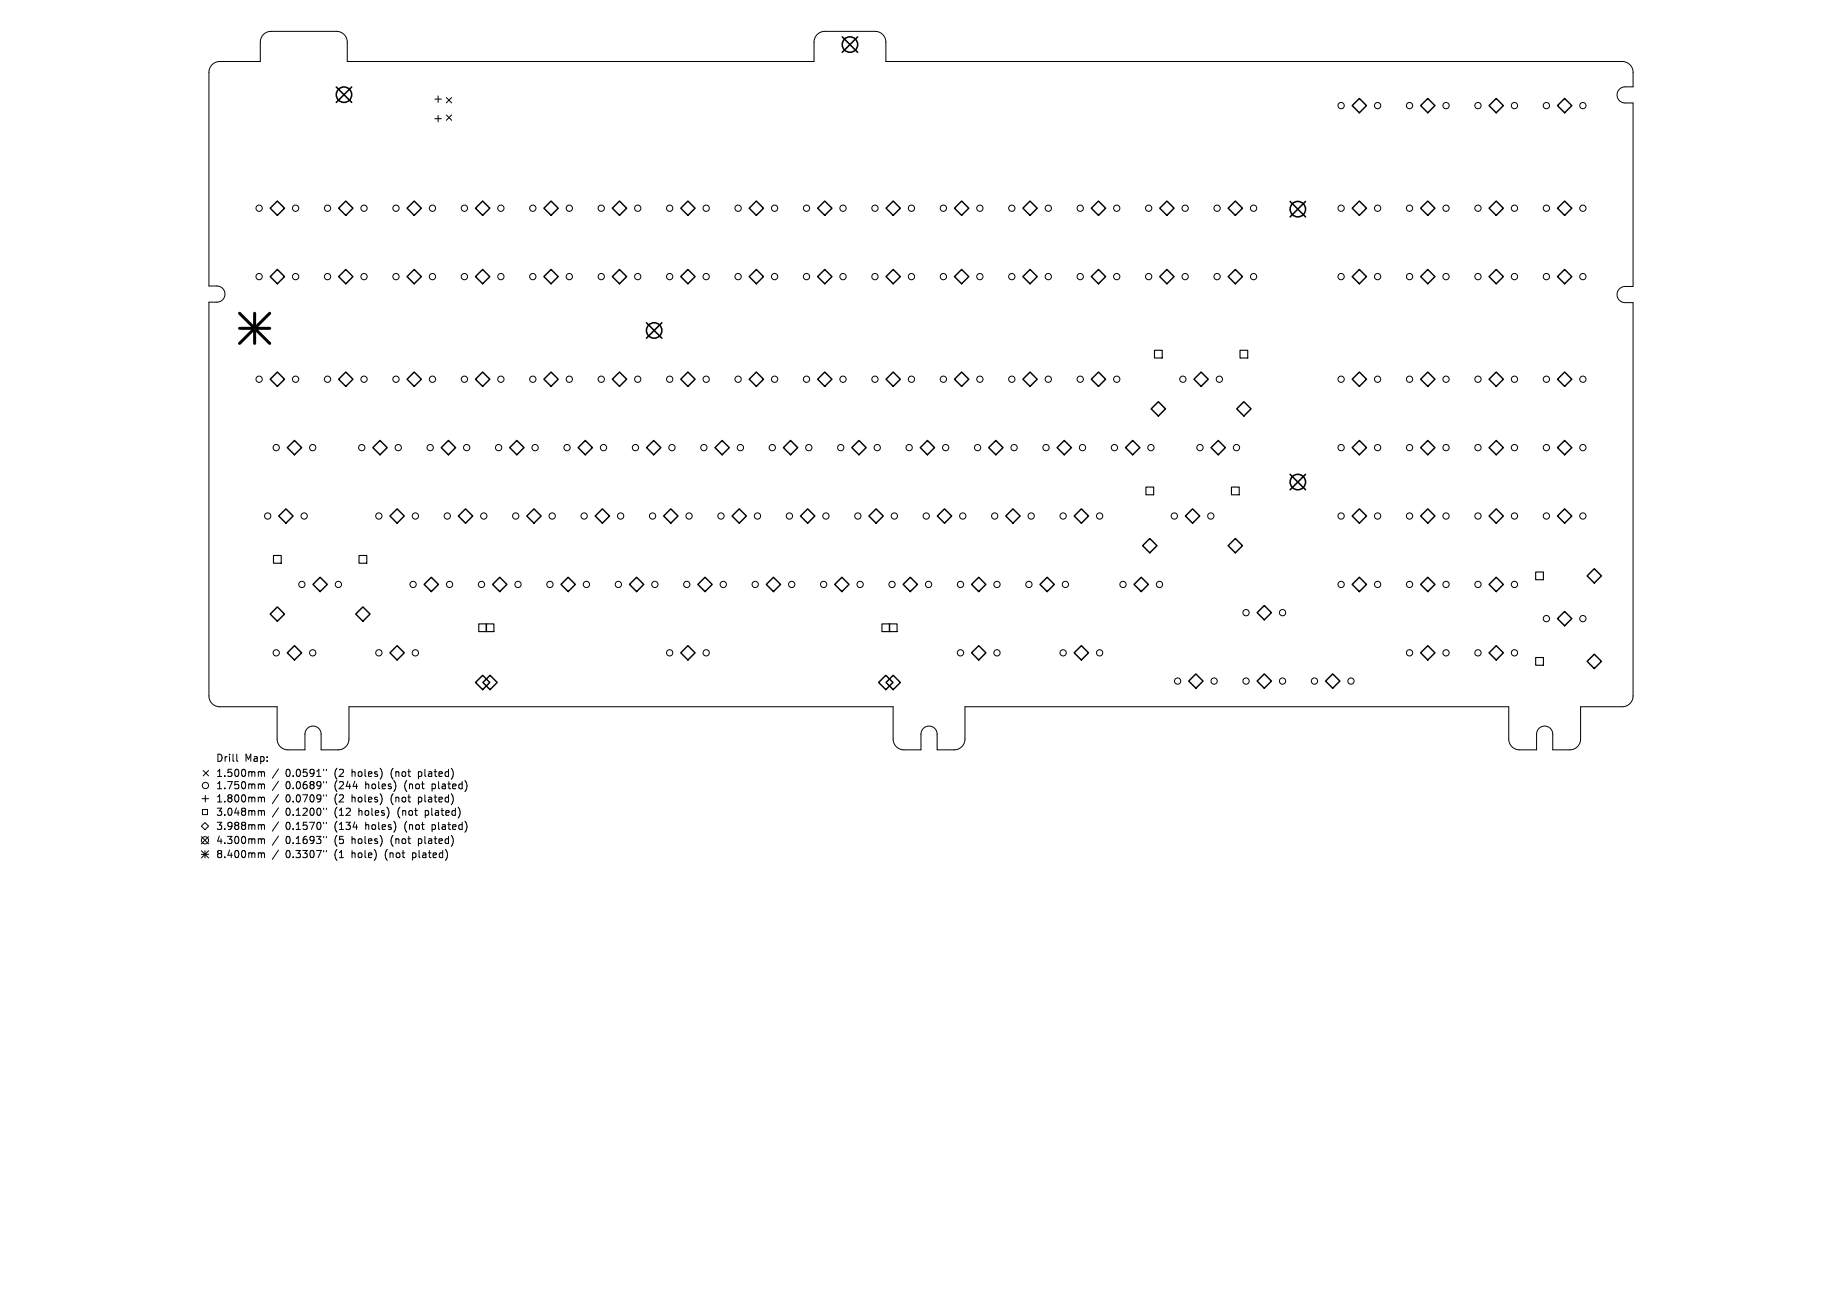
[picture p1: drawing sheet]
<svg xmlns="http://www.w3.org/2000/svg" width="297mm" height="210mm" viewBox="0 0 297 210" stroke-linecap="round" stroke-linejoin="round" font-family="sans-serif">
<defs><g id="words">
<g font-size="1.6">
<text x="34.8" y="123">Drill</text>
<text x="34.8" y="125.5">1.500mm</text>
<text x="39.4" y="123">Map:</text>
<text x="46.1" y="125.5">0.0591&quot;</text>
<text x="54" y="125.5">(2</text>
<text x="56.9" y="125.5">holes)</text>
<text x="63.3" y="125.5">(not</text>
<text x="67.8" y="125.5">plated)</text>
<text x="34.8" y="127.4">1.750mm</text>
<text x="34.8" y="129.6">1.800mm</text>
<text x="34.8" y="131.7">3.048mm</text>
<text x="46.1" y="127.4">0.0689&quot;</text>
<text x="46.1" y="129.6">0.0709&quot;</text>
<text x="46.1" y="131.7">0.1200&quot;</text>
<text x="54" y="127.4">(244</text>
<text x="54" y="129.6">(2</text>
<text x="54" y="131.7">(12</text>
<text x="56.9" y="129.6">holes)</text>
<text x="58" y="131.7">holes)</text>
<text x="59.1" y="127.4">holes)</text>
<text x="63.3" y="129.6">(not</text>
<text x="64.4" y="131.7">(not</text>
<text x="65.5" y="127.4">(not</text>
<text x="67.8" y="129.6">plated)</text>
<text x="68.9" y="131.7">plated)</text>
<text x="70" y="127.4">plated)</text>
<text x="34.8" y="134">3.988mm</text>
<text x="34.8" y="136.3">4.300mm</text>
<text x="46.1" y="134">0.1570&quot;</text>
<text x="46.1" y="136.3">0.1693&quot;</text>
<text x="54" y="134">(134</text>
<text x="54" y="136.3">(5</text>
<text x="56.9" y="136.3">holes)</text>
<text x="59.1" y="134">holes)</text>
<text x="63.3" y="136.3">(not</text>
<text x="65.5" y="134">(not</text>
<text x="67.8" y="136.3">plated)</text>
<text x="70" y="134">plated)</text>
<text x="34.8" y="138.6">8.400mm</text>
<text x="46.1" y="138.6">0.3307&quot;</text>
<text x="54" y="138.6">(1</text>
<text x="56.9" y="138.6">hole)</text>
<text x="62.3" y="138.6">(not</text>
<text x="66.9" y="138.6">plated)</text>
</g>
</g></defs>
<g fill="none" stroke="#000" stroke-width=".16">
<path d="M34.2 10.4l.5-.3 .6-.2h6.7v-3.1a1.74 1.74 0 0 1 1.7-1.7h10.7a1.74 1.74 0 0 1 1.6 1.7v3.1h75.3v-3.1a1.74 1.74 0 0 1 1.7-1.7h8.3a1.74 1.74 0 0 1 1.5 1.7v3.1h118.8a1.74 1.74 0 0 1 1.7 1.8v2.3h-1.3a1.3 1.3 0 0 0-1.3 1.3 1.3 1.3 0 0 0 1.3 1.3h1.3v29.6h-1.4a1.3 1.3 0 0 0-1.2 1.4 1.3 1.3 0 0 0 1.3 1.2h1.3v63.5a1.74 1.74 0 0 1-1.7 1.7h-6.7v5.2a1.74 1.74 0 0 1-1.8 1.7h-2.7v-2.5a1.3 1.3 0 0 0-1.3-1.3 1.3 1.3 0 0 0-1.3 1.3v2.5h-2.8a1.74 1.74 0 0 1-1.7-1.7v-5.2h-87.7v5.4a1.74 1.74 0 0 1-1.7 1.5h-2.8v-2.5a1.3 1.3 0 0 0-1.3-1.3 1.3 1.3 0 0 0-1.3 1.3v2.5h-2.8a1.74 1.74 0 0 1-1.7-1.7v-5.2h-87.7v5.4a1.74 1.74 0 0 1-1.8 1.5h-2.7v-2.5a1.3 1.3 0 0 0-1.3-1.3 1.3 1.3 0 0 0-1.3 1.3v2.5h-2.8a1.74 1.74 0 0 1-1.7-1.7v-5.2h-9.3a1.74 1.74 0 0 1-1.7-1.7v-63.6h1.3a1.3 1.3 0 0 0 1.3-1.3 1.3 1.3 0 0 0-1.3-1.3h-1.3v-34.4l.2-.8zM70.1 16h1.1M70.1 19.1h1.1M70.6 15.5v1M70.6 18.6v1.1M72 15.7l.8 .9M72 18.5l.8 .9M72.8 15.7l-.8 .9M72.8 18.5l-.8 .9M32.5 133.3l.6-.6 .5 .6-.5 .5zM32.5 135l1.1 1.1M32.5 137.2l1.1 1.2"/>
<path d="M32.5 137.8h1.1M32.6 128.8h1M32.6 130.6h.9v.8h-.9zM32.8 124.3l.8 .8M33.1 137.2v1.2M33.1 128.3v1M33.6 124.3l-.8 .8M33.6 135l-1.1 1.1M33.6 137.2l-1.1 1.2M38.2 121.7v.9l.1 .2M41.8 124.5l.3 .1M41.8 126.5l.3 .1"/>
<path d="M41.8 128.6l.3 .1M41.8 130.7l.3 .2M41.8 133l.3 .2M41.8 135.3l.3 .2M41.8 137.6l.3 .1M42.1 124.6l.2-.1h.3v.7M42.1 124.6v.6M42.1 126.6v.6M42.1 128.7v.7M42.1 130.9v.6M42.1 133.2v.6M42.1 135.5v.6"/>
<path d="M42.1 137.7v.6M42.1 126.6l.2-.1h.3v.7M42.1 128.7l.2-.1h.3v.8M42.1 130.9l.2-.2 .3 .1v.7M42.1 133.2l.2-.2 .3 .1v.7M42.1 135.5l.2-.2h.3v.8M42.1 137.7l.2-.1h.3v.7M44.9 124l-1 1.5M44.9 126l-1 1.5M44.9 128.1l-1 1.5M44.9 130.3l-1 1.5M44.9 132.6l-1 1.5"/>
<path d="M44.9 134.8l-1 1.5M44.9 137.1l-1 1.5M52.2 124.1v.2M52.2 126.1v.2M52.2 128.2v.2M52.2 130.4v.2M52.2 132.6v.2M52.2 134.9v.2M52.2 137.2v.2M52.6 124.1v.2M52.6 126.1v.2M52.6 128.2v.2"/>
<path d="M52.6 130.4v.2M52.6 132.6v.2M52.6 134.9v.2M52.6 137.2v.2"/>
<circle cx="216.2" cy="17" r=".51"/>
<circle cx="222.1" cy="17" r=".51"/>
<circle cx="227.3" cy="17" r=".51"/>
<circle cx="233.2" cy="17" r=".51"/>
<circle cx="238.3" cy="17" r=".51"/>
<circle cx="244.2" cy="17" r=".51"/>
<circle cx="249.3" cy="17" r=".51"/>
<circle cx="255.2" cy="17" r=".51"/>
<circle cx="41.8" cy="33.6" r=".51"/>
<circle cx="47.7" cy="33.6" r=".51"/>
<circle cx="52.8" cy="33.6" r=".51"/>
<circle cx="58.7" cy="33.6" r=".51"/>
<circle cx="63.8" cy="33.6" r=".51"/>
<circle cx="69.7" cy="33.6" r=".51"/>
<circle cx="74.9" cy="33.6" r=".51"/>
<circle cx="80.8" cy="33.6" r=".51"/>
<circle cx="85.9" cy="33.6" r=".51"/>
<circle cx="91.8" cy="33.6" r=".51"/>
<circle cx="96.9" cy="33.6" r=".51"/>
<circle cx="102.8" cy="33.6" r=".51"/>
<circle cx="108" cy="33.6" r=".51"/>
<circle cx="113.9" cy="33.6" r=".51"/>
<circle cx="119" cy="33.6" r=".51"/>
<circle cx="124.9" cy="33.6" r=".51"/>
<circle cx="130" cy="33.6" r=".51"/>
<circle cx="135.9" cy="33.6" r=".51"/>
<circle cx="141.1" cy="33.6" r=".51"/>
<circle cx="147" cy="33.6" r=".51"/>
<circle cx="152.1" cy="33.6" r=".51"/>
<circle cx="158" cy="33.6" r=".51"/>
<circle cx="163.1" cy="33.6" r=".51"/>
<circle cx="169" cy="33.6" r=".51"/>
<circle cx="174.2" cy="33.6" r=".51"/>
<circle cx="180.1" cy="33.6" r=".51"/>
<circle cx="185.2" cy="33.6" r=".51"/>
<circle cx="191.1" cy="33.6" r=".51"/>
<circle cx="196.2" cy="33.6" r=".51"/>
<circle cx="202.1" cy="33.6" r=".51"/>
<circle cx="216.2" cy="33.6" r=".51"/>
<circle cx="222.1" cy="33.6" r=".51"/>
<circle cx="227.3" cy="33.6" r=".51"/>
<circle cx="233.2" cy="33.6" r=".51"/>
<circle cx="238.3" cy="33.6" r=".51"/>
<circle cx="244.2" cy="33.6" r=".51"/>
<circle cx="249.3" cy="33.6" r=".51"/>
<circle cx="255.2" cy="33.6" r=".51"/>
<circle cx="41.8" cy="44.6" r=".51"/>
<circle cx="47.7" cy="44.6" r=".51"/>
<circle cx="52.8" cy="44.6" r=".51"/>
<circle cx="58.7" cy="44.6" r=".51"/>
<circle cx="63.8" cy="44.6" r=".51"/>
<circle cx="69.7" cy="44.6" r=".51"/>
<circle cx="74.9" cy="44.6" r=".51"/>
<circle cx="80.8" cy="44.6" r=".51"/>
<circle cx="85.9" cy="44.6" r=".51"/>
<circle cx="91.8" cy="44.6" r=".51"/>
<circle cx="96.9" cy="44.6" r=".51"/>
<circle cx="102.8" cy="44.6" r=".51"/>
<circle cx="108" cy="44.6" r=".51"/>
<circle cx="113.9" cy="44.6" r=".51"/>
<circle cx="119" cy="44.6" r=".51"/>
<circle cx="124.9" cy="44.6" r=".51"/>
<circle cx="130" cy="44.6" r=".51"/>
<circle cx="135.9" cy="44.6" r=".51"/>
<circle cx="141.1" cy="44.6" r=".51"/>
<circle cx="147" cy="44.6" r=".51"/>
<circle cx="152.1" cy="44.6" r=".51"/>
<circle cx="158" cy="44.6" r=".51"/>
<circle cx="163.1" cy="44.6" r=".51"/>
<circle cx="169" cy="44.6" r=".51"/>
<circle cx="174.2" cy="44.6" r=".51"/>
<circle cx="180.1" cy="44.6" r=".51"/>
<circle cx="185.2" cy="44.6" r=".51"/>
<circle cx="191.1" cy="44.6" r=".51"/>
<circle cx="196.2" cy="44.6" r=".51"/>
<circle cx="202.1" cy="44.6" r=".51"/>
<circle cx="216.2" cy="44.6" r=".51"/>
<circle cx="222.1" cy="44.6" r=".51"/>
<circle cx="227.3" cy="44.6" r=".51"/>
<circle cx="233.2" cy="44.6" r=".51"/>
<circle cx="238.3" cy="44.6" r=".51"/>
<circle cx="244.2" cy="44.6" r=".51"/>
<circle cx="249.3" cy="44.6" r=".51"/>
<circle cx="255.2" cy="44.6" r=".51"/>
<circle cx="41.8" cy="61.2" r=".51"/>
<circle cx="44.5" cy="72.2" r=".51"/>
<circle cx="47.7" cy="61.2" r=".51"/>
<circle cx="50.4" cy="72.2" r=".51"/>
<circle cx="52.8" cy="61.2" r=".51"/>
<circle cx="58.3" cy="72.2" r=".51"/>
<circle cx="58.7" cy="61.2" r=".51"/>
<circle cx="63.8" cy="61.2" r=".51"/>
<circle cx="64.2" cy="72.2" r=".51"/>
<circle cx="69.4" cy="72.2" r=".51"/>
<circle cx="69.7" cy="61.2" r=".51"/>
<circle cx="74.9" cy="61.2" r=".51"/>
<circle cx="75.2" cy="72.2" r=".51"/>
<circle cx="80.4" cy="72.2" r=".51"/>
<circle cx="80.8" cy="61.2" r=".51"/>
<circle cx="85.9" cy="61.2" r=".51"/>
<circle cx="86.3" cy="72.2" r=".51"/>
<circle cx="91.4" cy="72.2" r=".51"/>
<circle cx="91.8" cy="61.2" r=".51"/>
<circle cx="96.9" cy="61.2" r=".51"/>
<circle cx="97.3" cy="72.2" r=".51"/>
<circle cx="102.5" cy="72.2" r=".51"/>
<circle cx="102.8" cy="61.2" r=".51"/>
<circle cx="108" cy="61.2" r=".51"/>
<circle cx="108.3" cy="72.2" r=".51"/>
<circle cx="113.5" cy="72.2" r=".51"/>
<circle cx="113.9" cy="61.2" r=".51"/>
<circle cx="119" cy="61.2" r=".51"/>
<circle cx="119.4" cy="72.2" r=".51"/>
<circle cx="124.5" cy="72.2" r=".51"/>
<circle cx="124.9" cy="61.2" r=".51"/>
<circle cx="130" cy="61.2" r=".51"/>
<circle cx="130.4" cy="72.2" r=".51"/>
<circle cx="135.6" cy="72.2" r=".51"/>
<circle cx="135.9" cy="61.2" r=".51"/>
<circle cx="141.1" cy="61.2" r=".51"/>
<circle cx="141.4" cy="72.2" r=".51"/>
<circle cx="146.6" cy="72.2" r=".51"/>
<circle cx="147" cy="61.2" r=".51"/>
<circle cx="152.1" cy="61.2" r=".51"/>
<circle cx="152.5" cy="72.2" r=".51"/>
<circle cx="157.6" cy="72.2" r=".51"/>
<circle cx="158" cy="61.2" r=".51"/>
<circle cx="163.1" cy="61.2" r=".51"/>
<circle cx="163.5" cy="72.2" r=".51"/>
<circle cx="168.7" cy="72.2" r=".51"/>
<circle cx="169" cy="61.2" r=".51"/>
<circle cx="174.2" cy="61.2" r=".51"/>
<circle cx="174.5" cy="72.2" r=".51"/>
<circle cx="179.7" cy="72.2" r=".51"/>
<circle cx="180.1" cy="61.2" r=".51"/>
<circle cx="185.6" cy="72.2" r=".51"/>
<circle cx="190.7" cy="61.2" r=".51"/>
<circle cx="193.5" cy="72.2" r=".51"/>
<circle cx="196.6" cy="61.2" r=".51"/>
<circle cx="199.4" cy="72.2" r=".51"/>
<circle cx="216.2" cy="72.2" r=".51"/>
<circle cx="216.2" cy="61.2" r=".51"/>
<circle cx="222.1" cy="72.2" r=".51"/>
<circle cx="222.1" cy="61.2" r=".51"/>
<circle cx="227.3" cy="72.2" r=".51"/>
<circle cx="227.3" cy="61.2" r=".51"/>
<circle cx="233.2" cy="72.2" r=".51"/>
<circle cx="233.2" cy="61.2" r=".51"/>
<circle cx="238.3" cy="72.2" r=".51"/>
<circle cx="238.3" cy="61.2" r=".51"/>
<circle cx="244.2" cy="72.2" r=".51"/>
<circle cx="244.2" cy="61.2" r=".51"/>
<circle cx="249.3" cy="72.2" r=".51"/>
<circle cx="249.3" cy="61.2" r=".51"/>
<circle cx="255.2" cy="72.2" r=".51"/>
<circle cx="255.2" cy="61.2" r=".51"/>
<circle cx="43.2" cy="83.2" r=".51"/>
<circle cx="48.7" cy="94.3" r=".51"/>
<circle cx="49" cy="83.2" r=".51"/>
<circle cx="54.6" cy="94.3" r=".51"/>
<circle cx="61.1" cy="83.2" r=".51"/>
<circle cx="66.6" cy="94.3" r=".51"/>
<circle cx="67" cy="83.2" r=".51"/>
<circle cx="72.1" cy="83.2" r=".51"/>
<circle cx="72.5" cy="94.3" r=".51"/>
<circle cx="77.6" cy="94.3" r=".51"/>
<circle cx="78" cy="83.2" r=".51"/>
<circle cx="83.2" cy="83.2" r=".51"/>
<circle cx="83.5" cy="94.3" r=".51"/>
<circle cx="88.7" cy="94.3" r=".51"/>
<circle cx="89" cy="83.2" r=".51"/>
<circle cx="94.2" cy="83.2" r=".51"/>
<circle cx="94.6" cy="94.3" r=".51"/>
<circle cx="99.7" cy="94.3" r=".51"/>
<circle cx="100.1" cy="83.2" r=".51"/>
<circle cx="105.2" cy="83.2" r=".51"/>
<circle cx="105.6" cy="94.3" r=".51"/>
<circle cx="110.7" cy="94.3" r=".51"/>
<circle cx="111.1" cy="83.2" r=".51"/>
<circle cx="116.3" cy="83.2" r=".51"/>
<circle cx="116.6" cy="94.3" r=".51"/>
<circle cx="121.8" cy="94.3" r=".51"/>
<circle cx="122.1" cy="83.2" r=".51"/>
<circle cx="127.3" cy="83.2" r=".51"/>
<circle cx="127.7" cy="94.3" r=".51"/>
<circle cx="132.8" cy="94.3" r=".51"/>
<circle cx="133.2" cy="83.2" r=".51"/>
<circle cx="138.3" cy="83.2" r=".51"/>
<circle cx="138.7" cy="94.3" r=".51"/>
<circle cx="143.8" cy="94.3" r=".51"/>
<circle cx="144.2" cy="83.2" r=".51"/>
<circle cx="149.4" cy="83.2" r=".51"/>
<circle cx="149.7" cy="94.3" r=".51"/>
<circle cx="154.9" cy="94.3" r=".51"/>
<circle cx="155.2" cy="83.2" r=".51"/>
<circle cx="160.4" cy="83.2" r=".51"/>
<circle cx="160.8" cy="94.3" r=".51"/>
<circle cx="165.9" cy="94.3" r=".51"/>
<circle cx="166.3" cy="83.2" r=".51"/>
<circle cx="171.4" cy="83.2" r=".51"/>
<circle cx="171.8" cy="94.3" r=".51"/>
<circle cx="177.3" cy="83.2" r=".51"/>
<circle cx="181.1" cy="94.3" r=".51"/>
<circle cx="187" cy="94.3" r=".51"/>
<circle cx="189.3" cy="83.2" r=".51"/>
<circle cx="195.2" cy="83.2" r=".51"/>
<circle cx="200.9" cy="98.8" r=".51"/>
<circle cx="206.8" cy="98.8" r=".51"/>
<circle cx="216.2" cy="94.3" r=".51"/>
<circle cx="216.2" cy="83.2" r=".51"/>
<circle cx="222.1" cy="83.2" r=".51"/>
<circle cx="222.1" cy="94.3" r=".51"/>
<circle cx="227.3" cy="83.2" r=".51"/>
<circle cx="227.3" cy="94.3" r=".51"/>
<circle cx="233.2" cy="83.2" r=".51"/>
<circle cx="233.2" cy="94.3" r=".51"/>
<circle cx="238.3" cy="94.3" r=".51"/>
<circle cx="238.3" cy="83.2" r=".51"/>
<circle cx="244.2" cy="83.2" r=".51"/>
<circle cx="244.2" cy="94.3" r=".51"/>
<circle cx="249.3" cy="83.2" r=".51"/>
<circle cx="249.3" cy="99.8" r=".51"/>
<circle cx="255.2" cy="83.2" r=".51"/>
<circle cx="255.2" cy="99.8" r=".51"/>
<circle cx="44.5" cy="105.3" r=".51"/>
<circle cx="50.4" cy="105.3" r=".51"/>
<circle cx="61.1" cy="105.3" r=".51"/>
<circle cx="67" cy="105.3" r=".51"/>
<circle cx="108" cy="105.3" r=".51"/>
<circle cx="113.9" cy="105.3" r=".51"/>
<circle cx="154.9" cy="105.3" r=".51"/>
<circle cx="160.8" cy="105.3" r=".51"/>
<circle cx="171.4" cy="105.3" r=".51"/>
<circle cx="177.3" cy="105.3" r=".51"/>
<circle cx="189.9" cy="109.9" r=".51"/>
<circle cx="195.8" cy="109.9" r=".51"/>
<circle cx="200.9" cy="109.9" r=".51"/>
<circle cx="206.8" cy="109.9" r=".51"/>
<circle cx="211.9" cy="109.9" r=".51"/>
<circle cx="217.8" cy="109.9" r=".51"/>
<circle cx="227.3" cy="105.3" r=".51"/>
<circle cx="233.2" cy="105.3" r=".51"/>
<circle cx="238.3" cy="105.3" r=".51"/>
<circle cx="244.2" cy="105.3" r=".51"/>
<circle cx="33.1" cy="135.5" r=".58"/>
<circle cx="33.1" cy="126.7" r=".51"/>
</g>
<path d="M186.1 56.5h1.3v1.2h-1.3zM199.9 56.5h1.3v1.2h-1.3zM184.8 78.6h1.2v1.2h-1.2zM198.6 78.6h1.2v1.2h-1.2zM44.1 89.6h1.2v1.2h-1.2zM57.9 89.6h1.2v1.2h-1.2zM247.6 92.3h1.3v1.2h-1.3zM77.2 100.6h1.2v1.3h-1.2zM78.4 100.6h1.2v1.3h-1.2zM142.2 100.6h1.2v1.3h-1.2zM143.4 100.6h1.2v1.3h-1.2zM247.6 106.1h1.3v1.2h-1.3z" fill="none" stroke="#000" stroke-width=".18"/>
<g fill="none" stroke="#000" stroke-width=".23">
<path d="M219.2 15.9l1.1 1.1-1.1 1.2-1.2-1.2zM230.2 15.9l1.2 1.1-1.2 1.2-1.1-1.2zM241.2 15.9l1.2 1.1-1.2 1.2-1.1-1.2zM252.3 15.9l1.1 1.1-1.1 1.2-1.2-1.2zM43.6 33.6l1.1-1.2 1.2 1.2-1.2 1.1zM54.6 33.6l1.2-1.2 1.1 1.2-1.1 1.1zM65.6 33.6l1.2-1.2 1.1 1.2-1.1 1.1zM76.7 33.6l1.1-1.2 1.2 1.2-1.2 1.1zM87.7 33.6l1.2-1.2 1.1 1.2-1.1 1.1zM98.7 33.6l1.2-1.2 1.1 1.2-1.1 1.1zM109.8 33.6l1.1-1.2 1.2 1.2-1.2 1.1zM120.8 33.6l1.2-1.2 1.1 1.2-1.1 1.1z"/>
<path d="M131.8 33.6l1.2-1.2 1.1 1.2-1.1 1.1zM142.9 33.6l1.1-1.2 1.2 1.2-1.2 1.1zM153.9 33.6l1.2-1.2 1.1 1.2-1.1 1.1zM164.9 33.6l1.2-1.2 1.1 1.2-1.1 1.1zM176 33.6l1.1-1.2 1.2 1.2-1.2 1.1zM187 33.6l1.2-1.2 1.1 1.2-1.1 1.1zM198 33.6l1.2-1.2 1.1 1.2-1.1 1.1zM218 33.6l1.2-1.2 1.1 1.2-1.1 1.1zM229.1 33.6l1.1-1.2 1.2 1.2-1.2 1.1zM240.1 33.6l1.1-1.2 1.2 1.2-1.2 1.1zM251.1 33.6l1.2-1.2 1.1 1.2-1.1 1.1zM43.6 44.6l1.1-1.1 1.2 1.1-1.2 1.2z"/>
<path d="M54.6 44.6l1.2-1.1 1.1 1.1-1.1 1.2zM65.6 44.6l1.2-1.1 1.1 1.1-1.1 1.2zM76.7 44.6l1.1-1.1 1.2 1.1-1.2 1.2zM87.7 44.6l1.2-1.1 1.1 1.1-1.1 1.2zM98.7 44.6l1.2-1.1 1.1 1.1-1.1 1.2zM109.8 44.6l1.1-1.1 1.2 1.1-1.2 1.2zM120.8 44.6l1.2-1.1 1.1 1.1-1.1 1.2zM131.8 44.6l1.2-1.1 1.1 1.1-1.1 1.2zM142.9 44.6l1.1-1.1 1.2 1.1-1.2 1.2zM153.9 44.6l1.2-1.1 1.1 1.1-1.1 1.2zM164.9 44.6l1.2-1.1 1.1 1.1-1.1 1.2zM176 44.6l1.1-1.1 1.2 1.1-1.2 1.2z"/>
<path d="M187 44.6l1.2-1.1 1.1 1.1-1.1 1.2zM198 44.6l1.2-1.1 1.1 1.1-1.1 1.2zM219.2 43.5l1.1 1.1-1.1 1.2-1.2-1.2zM230.2 43.5l1.2 1.1-1.2 1.2-1.1-1.2zM240.1 44.6l1.1-1.1 1.2 1.1-1.2 1.2zM251.1 44.6l1.2-1.1 1.1 1.1-1.1 1.2zM43.6 61.2l1.1-1.2 1.2 1.2-1.2 1.1zM46.3 72.2l1.2-1.2 1.1 1.2-1.1 1.2zM55.8 60l1.1 1.2-1.1 1.1-1.2-1.1zM61.3 71l1.1 1.2-1.1 1.2-1.2-1.2zM65.6 61.2l1.2-1.2 1.1 1.2-1.1 1.1zM72.3 71l1.2 1.2-1.2 1.2-1.2-1.2z"/>
<path d="M77.8 60l1.2 1.2-1.2 1.1-1.1-1.1zM83.3 71l1.2 1.2-1.2 1.2-1.1-1.2zM88.9 60l1.1 1.2-1.1 1.1-1.2-1.1zM94.4 71l1.1 1.2-1.1 1.2-1.2-1.2zM99.9 60l1.1 1.2-1.1 1.1-1.2-1.1zM105.4 71l1.2 1.2-1.2 1.2-1.2-1.2zM109.8 61.2l1.1-1.2 1.2 1.2-1.2 1.1zM116.4 71l1.2 1.2-1.2 1.2-1.1-1.2zM122 60l1.1 1.2-1.1 1.1-1.2-1.1zM127.5 71l1.1 1.2-1.1 1.2-1.2-1.2zM133 60l1.1 1.2-1.1 1.1-1.2-1.1zM138.5 71l1.2 1.2-1.2 1.2-1.2-1.2z"/>
<path d="M144 60l1.2 1.2-1.2 1.1-1.1-1.1zM149.5 71l1.2 1.2-1.2 1.2-1.1-1.2zM153.9 61.2l1.2-1.2 1.1 1.2-1.1 1.1zM160.6 71l1.1 1.2-1.1 1.2-1.2-1.2zM164.9 61.2l1.2-1.2 1.1 1.2-1.1 1.1zM171.6 71l1.2 1.2-1.2 1.2-1.2-1.2zM177.1 60l1.2 1.2-1.2 1.1-1.1-1.1zM182.6 71l1.2 1.2-1.2 1.2-1.1-1.2zM185.6 65.9l1.2-1.1 1.1 1.1-1.1 1.2zM193.7 60l1.1 1.2-1.1 1.1-1.2-1.1zM196.4 71l1.2 1.2-1.2 1.2-1.1-1.2zM199.4 65.9l1.2-1.1 1.1 1.1-1.1 1.2z"/>
<path d="M219.2 60l1.1 1.2-1.1 1.1-1.2-1.1zM219.2 71l1.1 1.2-1.1 1.2-1.2-1.2zM230.2 60l1.2 1.2-1.2 1.1-1.1-1.1zM230.2 71l1.2 1.2-1.2 1.2-1.1-1.2zM241.2 60l1.2 1.2-1.2 1.1-1.1-1.1zM241.2 71l1.2 1.2-1.2 1.2-1.1-1.2zM252.3 60l1.1 1.2-1.1 1.1-1.2-1.1zM252.3 71l1.1 1.2-1.1 1.2-1.2-1.2zM43.6 99l1.1-1.1 1.2 1.1-1.2 1.2zM46.1 82.1l1.2 1.1-1.2 1.2-1.2-1.2zM51.6 93.1l1.2 1.2-1.2 1.1-1.1-1.1zM57.4 99l1.1-1.1 1.2 1.1-1.2 1.2z"/>
<path d="M64 82.1l1.2 1.1-1.2 1.2-1.1-1.2zM69.5 93.1l1.2 1.2-1.2 1.1-1.1-1.1zM75.1 82.1l1.1 1.1-1.1 1.2-1.2-1.2zM80.6 93.1l1.1 1.2-1.1 1.1-1.2-1.1zM86.1 82.1l1.2 1.1-1.2 1.2-1.2-1.2zM90.5 94.3l1.1-1.2 1.2 1.2-1.2 1.1zM97.1 82.1l1.2 1.1-1.2 1.2-1.1-1.2zM102.6 93.1l1.2 1.2-1.2 1.1-1.1-1.1zM108.2 82.1l1.1 1.1-1.1 1.2-1.2-1.2zM113.7 93.1l1.1 1.2-1.1 1.1-1.2-1.1zM119.2 82.1l1.1 1.1-1.1 1.2-1.2-1.2zM124.7 93.1l1.2 1.2-1.2 1.1-1.1-1.1z"/>
<path d="M130.2 82.1l1.2 1.1-1.2 1.2-1.1-1.2zM135.7 93.1l1.2 1.2-1.2 1.1-1.1-1.1zM141.3 82.1l1.1 1.1-1.1 1.2-1.2-1.2zM145.6 94.3l1.2-1.2 1.1 1.2-1.1 1.1zM152.3 82.1l1.1 1.1-1.1 1.2-1.2-1.2zM157.8 93.1l1.2 1.2-1.2 1.1-1.1-1.1zM163.3 82.1l1.2 1.1-1.2 1.2-1.1-1.2zM167.7 94.3l1.1-1.2 1.2 1.2-1.2 1.1zM174.4 82.1l1.1 1.1-1.1 1.2-1.2-1.2zM182.9 94.3l1.1-1.2 1.2 1.2-1.2 1.1zM184.2 88l1.2-1.1 1.1 1.1-1.1 1.2zM192.3 82.1l1.1 1.1-1.1 1.2-1.2-1.2z"/>
<path d="M198 88l1.2-1.1 1.1 1.1-1.1 1.2zM202.7 98.8l1.2-1.1 1.1 1.1-1.1 1.2zM219.2 82.1l1.1 1.1-1.1 1.2-1.2-1.2zM219.2 93.1l1.1 1.2-1.1 1.1-1.2-1.1zM230.2 82.1l1.2 1.1-1.2 1.2-1.1-1.2zM230.2 93.1l1.2 1.2-1.2 1.1-1.1-1.1zM241.2 82.1l1.2 1.1-1.2 1.2-1.1-1.2zM241.2 93.1l1.2 1.2-1.2 1.1-1.1-1.1zM251.1 99.8l1.2-1.2 1.1 1.2-1.1 1.1zM252.3 82.1l1.1 1.1-1.1 1.2-1.2-1.2zM257.1 91.7l1.1 1.2-1.1 1.1-1.2-1.1zM46.3 105.3l1.2-1.2 1.1 1.2-1.1 1.2z"/>
<path d="M64 104.1l1.2 1.2-1.2 1.2-1.1-1.2zM76.7 110.1l1.1-1.2 1.2 1.2-1.2 1.1zM77.9 110.1l1.1-1.2 1.2 1.2-1.2 1.1zM109.8 105.3l1.1-1.2 1.2 1.2-1.2 1.2zM142.8 108.9l1.2 1.2-1.2 1.1-1.1-1.1zM142.9 110.1l1.1-1.2 1.2 1.2-1.2 1.1zM156.7 105.3l1.1-1.2 1.2 1.2-1.2 1.2zM174.4 104.1l1.1 1.2-1.1 1.2-1.2-1.2zM192.8 108.7l1.2 1.2-1.2 1.1-1.1-1.1zM202.7 109.9l1.2-1.2 1.1 1.2-1.1 1.1zM213.7 109.9l1.2-1.2 1.1 1.2-1.1 1.1zM230.2 104.1l1.2 1.2-1.2 1.2-1.1-1.2z"/>
<path d="M241.2 104.1l1.2 1.2-1.2 1.2-1.1-1.2zM257.1 105.5l1.1 1.2-1.1 1.1-1.2-1.1z"/>
</g>
<g fill="none" stroke="#000" stroke-width=".25">
<path d="M54.2 14l2.5 2.5M56.7 14l-2.5 2.5M135.8 5.9l2.5 2.5M138.3 5.9l-2.5 2.5M208 32.5l2.5 2.5M210.5 32.5l-2.5 2.5M104.2 52.1l2.5 2.5M106.7 52.1l-2.5 2.5M208 76.5l2.5 2.5M210.5 76.5l-2.5 2.5"/>
<circle cx="55.5" cy="15.3" r="1.25"/>
<circle cx="137" cy="7.2" r="1.25"/>
<circle cx="209.3" cy="33.7" r="1.25"/>
<circle cx="105.5" cy="53.3" r="1.25"/>
<circle cx="209.3" cy="77.8" r="1.25"/>
</g>
<path d="M38.6 50.5l4.9 4.9M38.6 53h4.9M41.1 50.5v4.9M43.5 50.5l-4.9 4.9" fill="none" stroke="#000" stroke-width=".49"/>
<use href="#words"/>
</svg>
